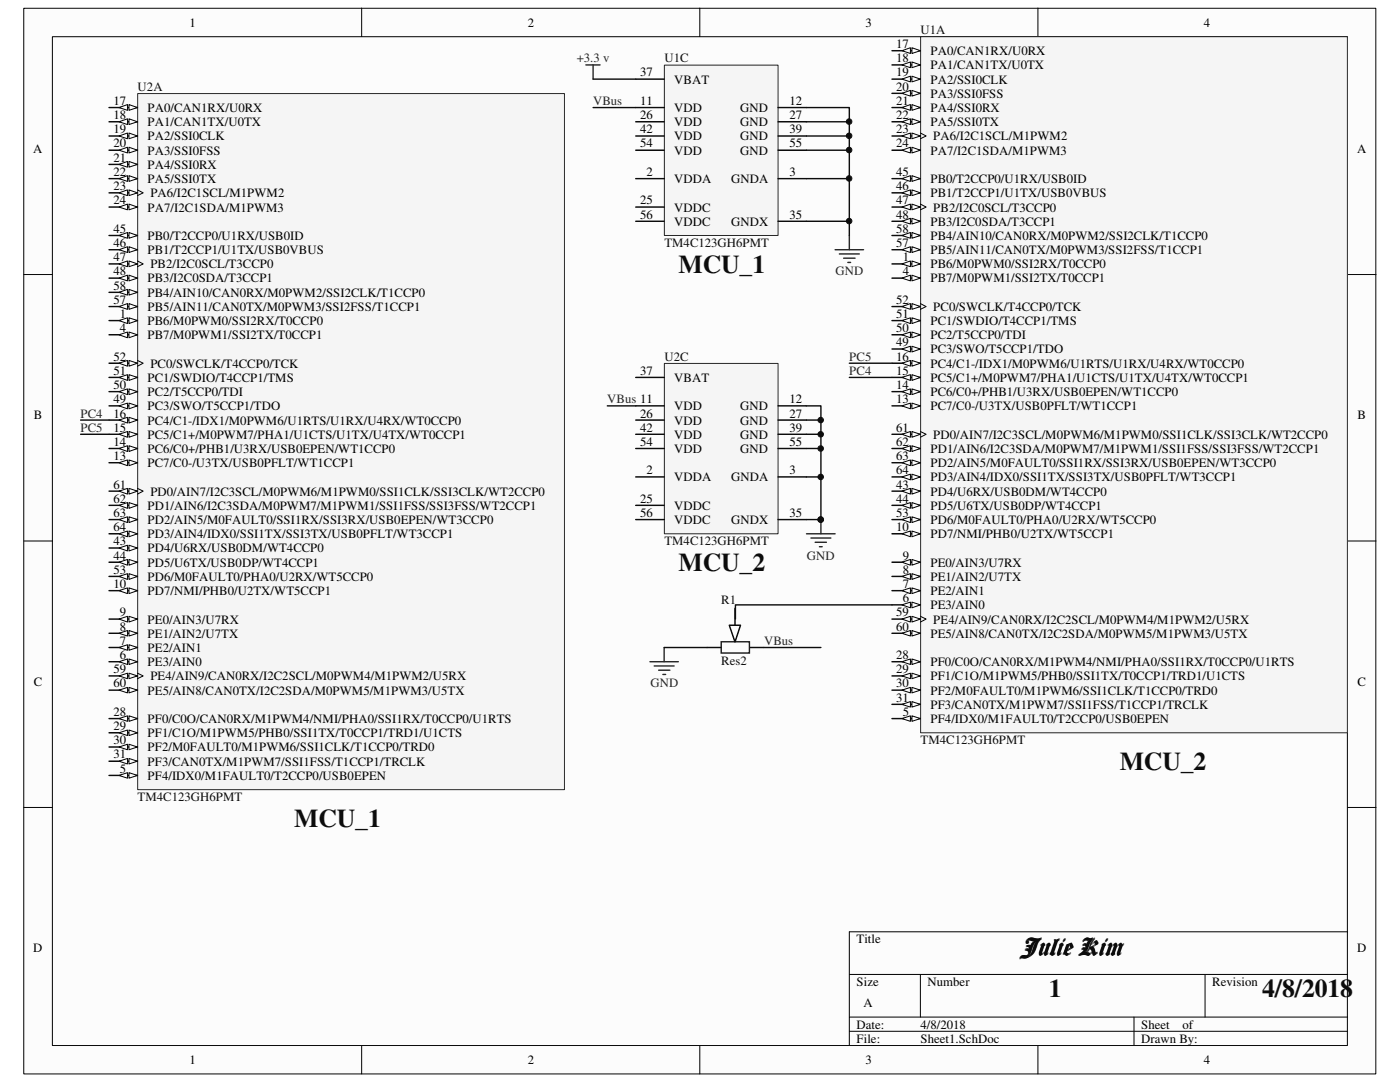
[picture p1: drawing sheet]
<svg xmlns="http://www.w3.org/2000/svg" width="279mm" height="216mm" viewBox="0 0 279 216" stroke-linecap="round" stroke-linejoin="round" font-family="sans-serif">
<defs><g id="words">
<g font-size="5.1" fill="#0e0e0e">
<text x="135.4" y="54.4">MCU_1</text>
<text x="135.4" y="113.9">MCU_2</text>
<text x="223.5" y="153.6">MCU_2</text>
<text x="58.7" y="165">MCU_1</text>
<text x="209.3" y="199">1</text>
<text x="251.9" y="199">4/8/2018</text>
</g>
<text font-size="4.9" fill="#0e0e0e" x="203.7" y="190.6">Julie Kim</text>
<g font-size="2.5">
<text x="37.8" y="5.3">1</text>
<text x="105.3" y="5.3">2</text>
<text x="172.8" y="5.3">3</text>
<text x="240.2" y="5.3">4</text>
<text x="178.9" y="9.6">17</text>
<text x="185.7" y="11">PA0/CAN1RX/U0RX</text>
<text x="127.8" y="15.2">37</text>
<text x="134.6" y="16.7">VBAT</text>
<text x="178.9" y="12.4">18</text>
<text x="178.9" y="15.2">19</text>
<text x="185.7" y="13.8">PA1/CAN1TX/U0TX</text>
<text x="185.7" y="16.7">PA2/SSI0CLK</text>
<text x="22.6" y="20.9">17</text>
<text x="22.6" y="23.7">18</text>
<text x="29.5" y="22.4">PA0/CAN1RX/U0RX</text>
<text x="127.8" y="20.9">11</text>
<text x="127.8" y="23.7">26</text>
<text x="134.6" y="22.4">VDD</text>
<text x="147.7" y="22.4">GND</text>
<text x="157.6" y="20.9">12</text>
<text x="157.6" y="23.7">27</text>
<text x="178.9" y="18.1">20</text>
<text x="178.9" y="20.9">21</text>
<text x="178.9" y="23.7">22</text>
<text x="185.7" y="19.5">PA3/SSI0FSS</text>
<text x="185.7" y="22.4">PA4/SSI0RX</text>
<text x="22.6" y="26.6">19</text>
<text x="22.6" y="29.4">20</text>
<text x="29.5" y="25.2">PA1/CAN1TX/U0TX</text>
<text x="29.5" y="28">PA2/SSI0CLK</text>
<text x="127.8" y="26.6">42</text>
<text x="127.8" y="29.4">54</text>
<text x="134.6" y="25.2">VDD</text>
<text x="134.6" y="28">VDD</text>
<text x="147.7" y="25.2">GND</text>
<text x="147.7" y="28">GND</text>
<text x="157.6" y="26.6">39</text>
<text x="157.6" y="29.4">55</text>
<text x="178.9" y="29.4">24</text>
<text x="178.9" y="26.6">23</text>
<text x="185.7" y="25.2">PA5/SSI0TX</text>
<text x="186.3" y="28">PA6/I2C1SCL/M1PWM2</text>
<text x="6.6" y="30.5">A</text>
<text x="22.6" y="32.3">21</text>
<text x="22.6" y="35.1">22</text>
<text x="29.5" y="30.9">PA3/SSI0FSS</text>
<text x="29.5" y="33.7">PA4/SSI0RX</text>
<text x="129" y="35.1">2</text>
<text x="134.6" y="30.9">VDD</text>
<text x="147.7" y="30.9">GND</text>
<text x="157.6" y="35.1">3</text>
<text x="178.9" y="35.1">45</text>
<text x="185.7" y="30.9">PA7/I2C1SDA/M1PWM3</text>
<text x="270.8" y="30.5">A</text>
<text x="22.6" y="37.9">23</text>
<text x="22.6" y="40.8">24</text>
<text x="29.5" y="36.5">PA5/SSI0TX</text>
<text x="30" y="39.4">PA6/I2C1SCL/M1PWM2</text>
<text x="127.8" y="40.8">25</text>
<text x="134.6" y="36.5">VDDA</text>
<text x="145.9" y="36.5">GNDA</text>
<text x="178.9" y="37.9">46</text>
<text x="178.9" y="40.8">47</text>
<text x="185.7" y="36.5">PB0/T2CCP0/U1RX/USB0ID</text>
<text x="185.7" y="39.4">PB1/T2CCP1/U1TX/USB0VBUS</text>
<text x="22.6" y="46.4">45</text>
<text x="29.5" y="42.2">PA7/I2C1SDA/M1PWM3</text>
<text x="29.5" y="47.8">PB0/T2CCP0/U1RX/USB0ID</text>
<text x="127.8" y="43.6">56</text>
<text x="134.6" y="42.2">VDDC</text>
<text x="134.6" y="45">VDDC</text>
<text x="145.9" y="45">GNDX</text>
<text x="157.6" y="43.6">35</text>
<text x="178.9" y="43.6">48</text>
<text x="178.9" y="46.4">58</text>
<text x="185.7" y="45">PB3/I2C0SDA/T3CCP1</text>
<text x="185.7" y="47.8">PB4/AIN10/CAN0RX/M0PWM2/SSI2CLK/T1CCP0</text>
<text x="186.3" y="42.2">PB2/I2C0SCL/T3CCP0</text>
<text x="22.6" y="52.1">47</text>
<text x="22.6" y="49.3">46</text>
<text x="29.5" y="50.7">PB1/T2CCP1/U1TX/USB0VBUS</text>
<text x="30" y="53.5">PB2/I2C0SCL/T3CCP0</text>
<text x="178.9" y="49.3">57</text>
<text x="180.2" y="52.1">1</text>
<text x="185.7" y="53.5">PB6/M0PWM0/SSI2RX/T0CCP0</text>
<text x="185.7" y="50.7">PB5/AIN11/CAN0TX/M0PWM3/SSI2FSS/T1CCP1</text>
<text x="22.6" y="54.9">48</text>
<text x="22.6" y="57.8">58</text>
<text x="29.5" y="56.3">PB3/I2C0SDA/T3CCP1</text>
<text x="29.5" y="59.2">PB4/AIN10/CAN0RX/M0PWM2/SSI2CLK/T1CCP0</text>
<text x="180.2" y="54.9">4</text>
<text x="185.7" y="56.3">PB7/M0PWM1/SSI2TX/T0CCP1</text>
<text x="22.6" y="60.6">57</text>
<text x="23.9" y="63.5">1</text>
<text x="29.5" y="64.9">PB6/M0PWM0/SSI2RX/T0CCP0</text>
<text x="29.5" y="62">PB5/AIN11/CAN0TX/M0PWM3/SSI2FSS/T1CCP1</text>
<text x="178.9" y="63.5">51</text>
<text x="178.9" y="60.6">52</text>
<text x="185.7" y="64.9">PC1/SWDIO/T4CCP1/TMS</text>
<text x="186.3" y="62">PC0/SWCLK/T4CCP0/TCK</text>
<text x="22.6" y="72">52</text>
<text x="23.9" y="66.3">4</text>
<text x="29.5" y="67.7">PB7/M0PWM1/SSI2TX/T0CCP1</text>
<text x="178.9" y="72">16</text>
<text x="178.9" y="69.1">49</text>
<text x="178.9" y="66.3">50</text>
<text x="185.7" y="70.5">PC3/SWO/T5CCP1/TDO</text>
<text x="185.7" y="67.7">PC2/T5CCP0/TDI</text>
<text x="22.6" y="77.6">50</text>
<text x="22.6" y="74.8">51</text>
<text x="29.5" y="76.2">PC1/SWDIO/T4CCP1/TMS</text>
<text x="30" y="73.4">PC0/SWCLK/T4CCP0/TCK</text>
<text x="127.8" y="74.8">37</text>
<text x="134.6" y="76.2">VBAT</text>
<text x="178.9" y="77.6">14</text>
<text x="178.9" y="74.8">15</text>
<text x="185.7" y="76.2">PC5/C1+/M0PWM7/PHA1/U1CTS/U1TX/U4TX/WT0CCP1</text>
<text x="185.7" y="73.4">PC4/C1-/IDX1/M0PWM6/U1RTS/U1RX/U4RX/WT0CCP0</text>
<text x="6.7" y="83.7">B</text>
<text x="22.6" y="83.3">16</text>
<text x="22.6" y="80.5">49</text>
<text x="29.5" y="81.9">PC3/SWO/T5CCP1/TDO</text>
<text x="29.5" y="79">PC2/T5CCP0/TDI</text>
<text x="127.8" y="83.3">26</text>
<text x="134.6" y="81.9">VDD</text>
<text x="147.7" y="81.9">GND</text>
<text x="157.6" y="80.5">12</text>
<text x="157.6" y="83.3">27</text>
<text x="178.9" y="80.5">13</text>
<text x="185.7" y="81.9">PC7/C0-/U3TX/USB0PFLT/WT1CCP1</text>
<text x="185.7" y="79">PC6/C0+/PHB1/U3RX/USB0EPEN/WT1CCP0</text>
<text x="270.9" y="83.7">B</text>
<text x="22.6" y="89">14</text>
<text x="22.6" y="86.1">15</text>
<text x="29.5" y="87.5">PC5/C1+/M0PWM7/PHA1/U1CTS/U1TX/U4TX/WT0CCP1</text>
<text x="29.5" y="84.7">PC4/C1-/IDX1/M0PWM6/U1RTS/U1RX/U4RX/WT0CCP0</text>
<text x="127.8" y="86.1">42</text>
<text x="127.8" y="89">54</text>
<text x="134.6" y="84.7">VDD</text>
<text x="134.6" y="87.5">VDD</text>
<text x="147.7" y="84.7">GND</text>
<text x="147.7" y="87.5">GND</text>
<text x="157.6" y="86.1">39</text>
<text x="157.6" y="89">55</text>
<text x="178.9" y="89">62</text>
<text x="178.9" y="86.1">61</text>
<text x="186.3" y="87.5">PD0/AIN7/I2C3SCL/M0PWM6/M1PWM0/SSI1CLK/SSI3CLK/WT2CCP0</text>
<text x="22.6" y="91.8">13</text>
<text x="29.5" y="93.2">PC7/C0-/U3TX/USB0PFLT/WT1CCP1</text>
<text x="29.5" y="90.4">PC6/C0+/PHB1/U3RX/USB0EPEN/WT1CCP0</text>
<text x="129" y="94.7">2</text>
<text x="134.6" y="90.4">VDD</text>
<text x="147.7" y="90.4">GND</text>
<text x="157.6" y="94.7">3</text>
<text x="178.9" y="91.8">63</text>
<text x="178.9" y="94.7">64</text>
<text x="185.7" y="90.4">PD1/AIN6/I2C3SDA/M0PWM7/M1PWM1/SSI1FSS/SSI3FSS/WT2CCP1</text>
<text x="185.7" y="93.2">PD2/AIN5/M0FAULT0/SSI1RX/SSI3RX/USB0EPEN/WT3CCP0</text>
<text x="22.6" y="100.3">62</text>
<text x="22.6" y="97.5">61</text>
<text x="29.5" y="101.7">PD1/AIN6/I2C3SDA/M0PWM7/M1PWM1/SSI1FSS/SSI3FSS/WT2CCP1</text>
<text x="30" y="98.9">PD0/AIN7/I2C3SCL/M0PWM6/M1PWM0/SSI1CLK/SSI3CLK/WT2CCP0</text>
<text x="127.8" y="100.3">25</text>
<text x="134.6" y="96.1">VDDA</text>
<text x="134.6" y="101.7">VDDC</text>
<text x="145.9" y="96.1">GNDA</text>
<text x="178.9" y="97.5">43</text>
<text x="178.9" y="100.3">44</text>
<text x="185.7" y="98.9">PD4/U6RX/USB0DM/WT4CCP0</text>
<text x="185.7" y="101.7">PD5/U6TX/USB0DP/WT4CCP1</text>
<text x="185.7" y="96.1">PD3/AIN4/IDX0/SSI1TX/SSI3TX/USB0PFLT/WT3CCP1</text>
<text x="22.6" y="103.2">63</text>
<text x="22.6" y="106">64</text>
<text x="29.5" y="104.6">PD2/AIN5/M0FAULT0/SSI1RX/SSI3RX/USB0EPEN/WT3CCP0</text>
<text x="29.5" y="107.4">PD3/AIN4/IDX0/SSI1TX/SSI3TX/USB0PFLT/WT3CCP1</text>
<text x="127.8" y="103.2">56</text>
<text x="134.6" y="104.6">VDDC</text>
<text x="145.9" y="104.6">GNDX</text>
<text x="157.6" y="103.2">35</text>
<text x="178.9" y="106">10</text>
<text x="178.9" y="103.2">53</text>
<text x="185.7" y="107.4">PD7/NMI/PHB0/U2TX/WT5CCP1</text>
<text x="185.7" y="104.6">PD6/M0FAULT0/PHA0/U2RX/WT5CCP0</text>
<text x="22.6" y="108.8">43</text>
<text x="22.6" y="111.7">44</text>
<text x="29.5" y="110.2">PD4/U6RX/USB0DM/WT4CCP0</text>
<text x="29.5" y="113.1">PD5/U6TX/USB0DP/WT4CCP1</text>
<text x="180.2" y="111.7">9</text>
<text x="185.7" y="113.1">PE0/AIN3/U7RX</text>
<text x="22.6" y="117.3">10</text>
<text x="22.6" y="114.5">53</text>
<text x="29.5" y="118.7">PD7/NMI/PHB0/U2TX/WT5CCP1</text>
<text x="29.5" y="115.9">PD6/M0FAULT0/PHA0/U2RX/WT5CCP0</text>
<text x="180.2" y="117.3">7</text>
<text x="180.2" y="114.5">8</text>
<text x="185.7" y="118.7">PE2/AIN1</text>
<text x="185.7" y="115.9">PE1/AIN2/U7TX</text>
<text x="23.9" y="125.8">8</text>
<text x="23.9" y="123">9</text>
<text x="29.5" y="124.4">PE0/AIN3/U7RX</text>
<text x="178.9" y="125.8">60</text>
<text x="178.9" y="123">59</text>
<text x="180.2" y="120.2">6</text>
<text x="185.7" y="121.6">PE3/AIN0</text>
<text x="186.3" y="124.4">PE4/AIN9/CAN0RX/I2C2SCL/M0PWM4/M1PWM2/U5RX</text>
<text x="23.9" y="131.5">6</text>
<text x="23.9" y="128.7">7</text>
<text x="29.5" y="130.1">PE2/AIN1</text>
<text x="29.5" y="127.3">PE1/AIN2/U7TX</text>
<text x="178.9" y="131.5">28</text>
<text x="185.7" y="127.3">PE5/AIN8/CAN0TX/I2C2SDA/M0PWM5/M1PWM3/U5TX</text>
<text x="6.7" y="136.8">C</text>
<text x="22.6" y="134.3">59</text>
<text x="22.6" y="137.2">60</text>
<text x="29.5" y="132.9">PE3/AIN0</text>
<text x="30" y="135.8">PE4/AIN9/CAN0RX/I2C2SCL/M0PWM4/M1PWM2/U5RX</text>
<text x="178.9" y="134.3">29</text>
<text x="178.9" y="137.2">30</text>
<text x="185.7" y="132.9">PF0/C0O/CAN0RX/M1PWM4/NMI/PHA0/SSI1RX/T0CCP0/U1RTS</text>
<text x="185.7" y="135.8">PF1/C1O/M1PWM5/PHB0/SSI1TX/T0CCP1/TRD1/U1CTS</text>
<text x="270.9" y="136.8">C</text>
<text x="22.6" y="142.8">28</text>
<text x="29.5" y="138.6">PE5/AIN8/CAN0TX/I2C2SDA/M0PWM5/M1PWM3/U5TX</text>
<text x="178.9" y="140">31</text>
<text x="180.2" y="142.8">5</text>
<text x="185.7" y="138.6">PF2/M0FAULT0/M1PWM6/SSI1CLK/T1CCP0/TRD0</text>
<text x="185.7" y="141.4">PF3/CAN0TX/M1PWM7/SSI1FSS/T1CCP1/TRCLK</text>
<text x="22.6" y="145.7">29</text>
<text x="22.6" y="148.5">30</text>
<text x="29.5" y="144.3">PF0/C0O/CAN0RX/M1PWM4/NMI/PHA0/SSI1RX/T0CCP0/U1RTS</text>
<text x="29.5" y="147.1">PF1/C1O/M1PWM5/PHB0/SSI1TX/T0CCP1/TRD1/U1CTS</text>
<text x="29.5" y="149.9">PF2/M0FAULT0/M1PWM6/SSI1CLK/T1CCP0/TRD0</text>
<text x="185.7" y="144.3">PF4/IDX0/M1FAULT0/T2CCP0/USB0EPEN</text>
<text x="22.6" y="151.3">31</text>
<text x="23.9" y="154.2">5</text>
<text x="29.5" y="155.6">PF4/IDX0/M1FAULT0/T2CCP0/USB0EPEN</text>
<text x="29.5" y="152.8">PF3/CAN0TX/M1PWM7/SSI1FSS/T1CCP1/TRCLK</text>
<text x="6.6" y="190">D</text>
<text x="170.9" y="188.2">Title</text>
<text x="270.8" y="190">D</text>
<text x="170.9" y="196.7">Size</text>
<text x="185.1" y="196.7">Number</text>
<text x="241.9" y="196.7">Revision</text>
<text x="172.3" y="201">A</text>
<text x="170.9" y="205.2">Date:</text>
<text x="170.9" y="208.1">File:</text>
<text x="183.7" y="208.1">Sheet1.SchDoc</text>
<text x="183.7" y="205.2">4/8/2018</text>
<text x="227.8" y="205.2">Sheet</text>
<text x="227.8" y="208.1">Drawn By:</text>
<text x="236" y="205.2">of</text>
<text x="37.8" y="212.3">1</text>
<text x="105.3" y="212.3">2</text>
<text x="172.8" y="212.3">3</text>
<text x="240.2" y="212.3">4</text>
</g>
<g font-size="2.5" fill="#0e0e0e">
<text x="183.7" y="6.7">U1A</text>
<text x="132.6" y="12.4">U1C</text>
<text x="27.5" y="18.1">U2A</text>
<text x="132.6" y="49.3">TM4C123GH6PMT</text>
<text x="132.6" y="72">U2C</text>
<text x="132.6" y="108.8">TM4C123GH6PMT</text>
<text x="143.9" y="120.6">R1</text>
<text x="143.9" y="132.6">Res2</text>
<text x="183.7" y="148.5">TM4C123GH6PMT</text>
<text x="27.5" y="159.9">TM4C123GH6PMT</text>
</g>
<g font-size="2.5" fill="#262626">
<text x="115.1" y="12.4">+3.3 v</text>
<text x="118.4" y="20.9">VBus</text>
<text x="166.8" y="54.9">GND</text>
<text x="169.5" y="72">PC5</text>
<text x="169.5" y="74.8">PC4</text>
<text x="16.1" y="83.3">PC4</text>
<text x="121.2" y="80.5">VBus 11</text>
<text x="16.1" y="86.1">PC5</text>
<text x="161" y="111.7">GND</text>
<text x="152.5" y="128.7">VBus</text>
<text x="129.8" y="137.2">GND</text>
</g>
</g></defs>
<path d="M4.8 1.7h269.8v212.6h-269.8z" fill="#fcfcfc"/>
<path d="M4.7 1.7h269.9v212.6h-269.9z" fill="none" stroke="#000" stroke-width=".2"/>
<path d="M10.5 7.4h258.4v201.2h-258.4z" fill="#fcfcfc"/>
<g fill="none" stroke="#000" stroke-width=".2">
<path d="M10.5 7.3h258.4v201.3h-258.4zM72.2 1.6v5.7M139.7 1.6v5.7M207.1 1.6v5.7M4.7 54.8h5.7M268.9 54.8h5.7M4.7 107.9h5.7M268.9 107.9h5.7M4.7 161.1h5.7M268.9 161.1h5.7M169.5 194.4h99.4M183.7 194.4v8.5"/>
<path d="M240.5 194.4v8.5M268.9 185.9h-99.4v22.7M72.2 208.6v5.7M139.7 208.6v5.7M169.5 202.9h99.4M169.5 205.8h99.4M207.1 208.6v5.7M226.3 202.9v5.7"/>
</g>
<path d="M27.5 18.7h85.1v138.9h-85.1z" fill="#f5f5f5"/>
<path d="M27.5 18.7h85.1v138.9h-85.1z" fill="none" stroke="#262626" stroke-width=".2"/>
<path d="M21.8 64h5.6" fill="none" stroke="#000" stroke-width=".28"/>
<path d="M25.7 63.4l1.7 .6-1.7 .6z" fill="#fcfcfc"/>
<path d="M25.7 63.4l1.7 .6-1.7 .6z" fill="none" stroke="#000" stroke-width=".2"/>
<path d="M23.7 64l1.7-.6v1.2z" fill="#fcfcfc"/>
<path d="M23.7 64l1.7-.6v1.2z" fill="none" stroke="#000" stroke-width=".2"/>
<path d="M21.8 66.8h5.6" fill="none" stroke="#000" stroke-width=".28"/>
<path d="M25.7 66.3l1.7 .5-1.7 .6z" fill="#fcfcfc"/>
<path d="M25.7 66.3l1.7 .5-1.7 .6z" fill="none" stroke="#000" stroke-width=".2"/>
<path d="M23.7 66.8l1.7-.5v1.1z" fill="#fcfcfc"/>
<path d="M23.7 66.8l1.7-.5v1.1z" fill="none" stroke="#000" stroke-width=".2"/>
<path d="M21.8 154.7h5.6" fill="none" stroke="#000" stroke-width=".28"/>
<path d="M25.7 154.2l1.7 .5-1.7 .6z" fill="#fcfcfc"/>
<path d="M25.7 154.2l1.7 .5-1.7 .6z" fill="none" stroke="#000" stroke-width=".2"/>
<path d="M23.7 154.7l1.7-.5v1.1z" fill="#fcfcfc"/>
<path d="M23.7 154.7l1.7-.5v1.1z" fill="none" stroke="#000" stroke-width=".2"/>
<path d="M21.8 132h5.6" fill="none" stroke="#000" stroke-width=".28"/>
<path d="M25.7 131.5l1.7 .5-1.7 .6z" fill="#fcfcfc"/>
<path d="M25.7 131.5l1.7 .5-1.7 .6z" fill="none" stroke="#000" stroke-width=".2"/>
<path d="M23.7 132l1.7-.5v1.1z" fill="#fcfcfc"/>
<path d="M23.7 132l1.7-.5v1.1z" fill="none" stroke="#000" stroke-width=".2"/>
<path d="M21.8 129.2h5.6" fill="none" stroke="#000" stroke-width=".28"/>
<path d="M25.7 128.7l1.7 .5-1.7 .6z" fill="#fcfcfc"/>
<path d="M25.7 128.7l1.7 .5-1.7 .6z" fill="none" stroke="#000" stroke-width=".2"/>
<path d="M23.7 129.2l1.7-.5v1.1z" fill="#fcfcfc"/>
<path d="M23.7 129.2l1.7-.5v1.1z" fill="none" stroke="#000" stroke-width=".2"/>
<path d="M21.8 126.4h5.6" fill="none" stroke="#000" stroke-width=".28"/>
<path d="M25.7 125.8l1.7 .6-1.7 .5z" fill="#fcfcfc"/>
<path d="M25.7 125.8l1.7 .6-1.7 .5z" fill="none" stroke="#000" stroke-width=".2"/>
<path d="M23.7 126.4l1.7-.6v1.1z" fill="#fcfcfc"/>
<path d="M23.7 126.4l1.7-.6v1.1z" fill="none" stroke="#000" stroke-width=".2"/>
<path d="M21.8 123.5h5.6" fill="none" stroke="#000" stroke-width=".28"/>
<path d="M25.7 123l1.7 .5-1.7 .6z" fill="#fcfcfc"/>
<path d="M25.7 123l1.7 .5-1.7 .6z" fill="none" stroke="#000" stroke-width=".2"/>
<path d="M23.7 123.5l1.7-.5v1.1z" fill="#fcfcfc"/>
<path d="M23.7 123.5l1.7-.5v1.1z" fill="none" stroke="#000" stroke-width=".2"/>
<path d="M21.8 117.9h5.6" fill="none" stroke="#000" stroke-width=".28"/>
<path d="M25.7 117.3l1.7 .6-1.7 .5z" fill="#fcfcfc"/>
<path d="M25.7 117.3l1.7 .6-1.7 .5z" fill="none" stroke="#000" stroke-width=".2"/>
<path d="M23.7 117.9l1.7-.6v1.1z" fill="#fcfcfc"/>
<path d="M23.7 117.9l1.7-.6v1.1z" fill="none" stroke="#000" stroke-width=".2"/>
<path d="M21.8 92.3h5.6" fill="none" stroke="#000" stroke-width=".28"/>
<path d="M25.7 91.8l1.7 .5-1.7 .6z" fill="#fcfcfc"/>
<path d="M25.7 91.8l1.7 .5-1.7 .6z" fill="none" stroke="#000" stroke-width=".2"/>
<path d="M23.7 92.3l1.7-.5v1.1z" fill="#fcfcfc"/>
<path d="M23.7 92.3l1.7-.5v1.1z" fill="none" stroke="#000" stroke-width=".2"/>
<path d="M21.8 89.5h5.6" fill="none" stroke="#000" stroke-width=".28"/>
<path d="M25.7 88.9l1.7 .6-1.7 .6z" fill="#fcfcfc"/>
<path d="M25.7 88.9l1.7 .6-1.7 .6z" fill="none" stroke="#000" stroke-width=".2"/>
<path d="M23.7 89.5l1.7-.6v1.2z" fill="#fcfcfc"/>
<path d="M23.7 89.5l1.7-.6v1.2z" fill="none" stroke="#000" stroke-width=".2"/>
<path d="M21.8 86.7h5.6" fill="none" stroke="#000" stroke-width=".28"/>
<path d="M25.7 86.1l1.7 .6-1.7 .5z" fill="#fcfcfc"/>
<path d="M25.7 86.1l1.7 .6-1.7 .5z" fill="none" stroke="#000" stroke-width=".2"/>
<path d="M23.7 86.7l1.7-.6v1.1z" fill="#fcfcfc"/>
<path d="M23.7 86.7l1.7-.6v1.1z" fill="none" stroke="#000" stroke-width=".2"/>
<path d="M21.8 83.8h5.6" fill="none" stroke="#000" stroke-width=".28"/>
<path d="M25.7 83.3l1.7 .5-1.7 .6z" fill="#fcfcfc"/>
<path d="M25.7 83.3l1.7 .5-1.7 .6z" fill="none" stroke="#000" stroke-width=".2"/>
<path d="M23.7 83.8l1.7-.5v1.1z" fill="#fcfcfc"/>
<path d="M23.7 83.8l1.7-.5v1.1z" fill="none" stroke="#000" stroke-width=".2"/>
<path d="M21.8 21.5h5.6" fill="none" stroke="#000" stroke-width=".28"/>
<path d="M25.7 20.9l1.7 .6-1.7 .5z" fill="#fcfcfc"/>
<path d="M25.7 20.9l1.7 .6-1.7 .5z" fill="none" stroke="#000" stroke-width=".2"/>
<path d="M23.7 21.5l1.7-.6v1.1z" fill="#fcfcfc"/>
<path d="M23.7 21.5l1.7-.6v1.1z" fill="none" stroke="#000" stroke-width=".2"/>
<path d="M21.8 24.3h5.6" fill="none" stroke="#000" stroke-width=".28"/>
<path d="M25.7 23.7l1.7 .6-1.7 .5z" fill="#fcfcfc"/>
<path d="M25.7 23.7l1.7 .6-1.7 .5z" fill="none" stroke="#000" stroke-width=".2"/>
<path d="M23.7 24.3l1.7-.6v1.1z" fill="#fcfcfc"/>
<path d="M23.7 24.3l1.7-.6v1.1z" fill="none" stroke="#000" stroke-width=".2"/>
<path d="M21.8 27.1h5.6" fill="none" stroke="#000" stroke-width=".28"/>
<path d="M25.7 26.5l1.7 .6-1.7 .6z" fill="#fcfcfc"/>
<path d="M25.7 26.5l1.7 .6-1.7 .6z" fill="none" stroke="#000" stroke-width=".2"/>
<path d="M23.7 27.1l1.7-.6v1.2z" fill="#fcfcfc"/>
<path d="M23.7 27.1l1.7-.6v1.2z" fill="none" stroke="#000" stroke-width=".2"/>
<path d="M21.8 30h5.6" fill="none" stroke="#000" stroke-width=".28"/>
<path d="M25.7 29.4l1.7 .6-1.7 .5z" fill="#fcfcfc"/>
<path d="M25.7 29.4l1.7 .6-1.7 .5z" fill="none" stroke="#000" stroke-width=".2"/>
<path d="M23.7 30l1.7-.6v1.1z" fill="#fcfcfc"/>
<path d="M23.7 30l1.7-.6v1.1z" fill="none" stroke="#000" stroke-width=".2"/>
<path d="M21.8 32.8h5.6" fill="none" stroke="#000" stroke-width=".28"/>
<path d="M25.7 32.2l1.7 .6-1.7 .6z" fill="#fcfcfc"/>
<path d="M25.7 32.2l1.7 .6-1.7 .6z" fill="none" stroke="#000" stroke-width=".2"/>
<path d="M23.7 32.8l1.7-.6v1.2z" fill="#fcfcfc"/>
<path d="M23.7 32.8l1.7-.6v1.2z" fill="none" stroke="#000" stroke-width=".2"/>
<path d="M21.8 35.6h5.6" fill="none" stroke="#000" stroke-width=".28"/>
<path d="M25.7 35.1l1.7 .5-1.7 .6z" fill="#fcfcfc"/>
<path d="M25.7 35.1l1.7 .5-1.7 .6z" fill="none" stroke="#000" stroke-width=".2"/>
<path d="M23.7 35.6l1.7-.5v1.1z" fill="#fcfcfc"/>
<path d="M23.7 35.6l1.7-.5v1.1zM27.4 37.9l1.2 .6-1.2 .5" fill="none" stroke="#000" stroke-width=".2"/>
<path d="M21.8 38.5h5.6" fill="none" stroke="#000" stroke-width=".28"/>
<path d="M25.7 37.9l1.7 .6-1.7 .5z" fill="#fcfcfc"/>
<path d="M25.7 37.9l1.7 .6-1.7 .5z" fill="none" stroke="#000" stroke-width=".2"/>
<path d="M23.7 38.5l1.7-.6v1.1z" fill="#fcfcfc"/>
<path d="M23.7 38.5l1.7-.6v1.1z" fill="none" stroke="#000" stroke-width=".2"/>
<path d="M21.8 41.3h5.6" fill="none" stroke="#000" stroke-width=".28"/>
<path d="M25.7 40.7l1.7 .6-1.7 .6z" fill="#fcfcfc"/>
<path d="M25.7 40.7l1.7 .6-1.7 .6z" fill="none" stroke="#000" stroke-width=".2"/>
<path d="M23.7 41.3l1.7-.6v1.2z" fill="#fcfcfc"/>
<path d="M23.7 41.3l1.7-.6v1.2z" fill="none" stroke="#000" stroke-width=".2"/>
<path d="M21.8 143.4h5.6" fill="none" stroke="#000" stroke-width=".28"/>
<path d="M25.7 142.8l1.7 .6-1.7 .5z" fill="#fcfcfc"/>
<path d="M25.7 142.8l1.7 .6-1.7 .5z" fill="none" stroke="#000" stroke-width=".2"/>
<path d="M23.7 143.4l1.7-.6v1.1z" fill="#fcfcfc"/>
<path d="M23.7 143.4l1.7-.6v1.1z" fill="none" stroke="#000" stroke-width=".2"/>
<path d="M21.8 146.2h5.6" fill="none" stroke="#000" stroke-width=".28"/>
<path d="M25.7 145.7l1.7 .5-1.7 .6z" fill="#fcfcfc"/>
<path d="M25.7 145.7l1.7 .5-1.7 .6z" fill="none" stroke="#000" stroke-width=".2"/>
<path d="M23.7 146.2l1.7-.5v1.1z" fill="#fcfcfc"/>
<path d="M23.7 146.2l1.7-.5v1.1z" fill="none" stroke="#000" stroke-width=".2"/>
<path d="M21.8 149.1h5.6" fill="none" stroke="#000" stroke-width=".28"/>
<path d="M25.7 148.5l1.7 .6-1.7 .5z" fill="#fcfcfc"/>
<path d="M25.7 148.5l1.7 .6-1.7 .5z" fill="none" stroke="#000" stroke-width=".2"/>
<path d="M23.7 149.1l1.7-.6v1.1z" fill="#fcfcfc"/>
<path d="M23.7 149.1l1.7-.6v1.1z" fill="none" stroke="#000" stroke-width=".2"/>
<path d="M21.8 151.9h5.6" fill="none" stroke="#000" stroke-width=".28"/>
<path d="M25.7 151.3l1.7 .6-1.7 .5z" fill="#fcfcfc"/>
<path d="M25.7 151.3l1.7 .6-1.7 .5z" fill="none" stroke="#000" stroke-width=".2"/>
<path d="M23.7 151.9l1.7-.6v1.1z" fill="#fcfcfc"/>
<path d="M23.7 151.9l1.7-.6v1.1z" fill="none" stroke="#000" stroke-width=".2"/>
<path d="M21.8 109.3h5.6" fill="none" stroke="#000" stroke-width=".28"/>
<path d="M25.7 108.8l1.7 .5-1.7 .6z" fill="#fcfcfc"/>
<path d="M25.7 108.8l1.7 .5-1.7 .6z" fill="none" stroke="#000" stroke-width=".2"/>
<path d="M23.7 109.3l1.7-.5v1.1z" fill="#fcfcfc"/>
<path d="M23.7 109.3l1.7-.5v1.1z" fill="none" stroke="#000" stroke-width=".2"/>
<path d="M21.8 112.2h5.6" fill="none" stroke="#000" stroke-width=".28"/>
<path d="M25.7 111.6l1.7 .6-1.7 .6z" fill="#fcfcfc"/>
<path d="M25.7 111.6l1.7 .6-1.7 .6z" fill="none" stroke="#000" stroke-width=".2"/>
<path d="M23.7 112.2l1.7-.6v1.2z" fill="#fcfcfc"/>
<path d="M23.7 112.2l1.7-.6v1.2z" fill="none" stroke="#000" stroke-width=".2"/>
<path d="M21.8 47h5.6" fill="none" stroke="#000" stroke-width=".28"/>
<path d="M25.7 46.4l1.7 .6-1.7 .5z" fill="#fcfcfc"/>
<path d="M25.7 46.4l1.7 .6-1.7 .5z" fill="none" stroke="#000" stroke-width=".2"/>
<path d="M23.7 47l1.7-.6v1.1z" fill="#fcfcfc"/>
<path d="M23.7 47l1.7-.6v1.1z" fill="none" stroke="#000" stroke-width=".2"/>
<path d="M21.8 49.8h5.6" fill="none" stroke="#000" stroke-width=".28"/>
<path d="M25.7 49.2l1.7 .6-1.7 .6z" fill="#fcfcfc"/>
<path d="M25.7 49.2l1.7 .6-1.7 .6z" fill="none" stroke="#000" stroke-width=".2"/>
<path d="M23.7 49.8l1.7-.6v1.2z" fill="#fcfcfc"/>
<path d="M23.7 49.8l1.7-.6v1.2zM27.4 52.1l1.2 .6-1.2 .5" fill="none" stroke="#000" stroke-width=".2"/>
<path d="M21.8 52.7h5.6" fill="none" stroke="#000" stroke-width=".28"/>
<path d="M25.7 52.1l1.7 .6-1.7 .5z" fill="#fcfcfc"/>
<path d="M25.7 52.1l1.7 .6-1.7 .5z" fill="none" stroke="#000" stroke-width=".2"/>
<path d="M23.7 52.7l1.7-.6v1.1z" fill="#fcfcfc"/>
<path d="M23.7 52.7l1.7-.6v1.1z" fill="none" stroke="#000" stroke-width=".2"/>
<path d="M21.8 55.5h5.6" fill="none" stroke="#000" stroke-width=".28"/>
<path d="M25.7 54.9l1.7 .6-1.7 .5z" fill="#fcfcfc"/>
<path d="M25.7 54.9l1.7 .6-1.7 .5z" fill="none" stroke="#000" stroke-width=".2"/>
<path d="M23.7 55.5l1.7-.6v1.1z" fill="#fcfcfc"/>
<path d="M23.7 55.5l1.7-.6v1.1z" fill="none" stroke="#000" stroke-width=".2"/>
<path d="M21.8 81h5.6" fill="none" stroke="#000" stroke-width=".28"/>
<path d="M25.7 80.4l1.7 .6-1.7 .6z" fill="#fcfcfc"/>
<path d="M25.7 80.4l1.7 .6-1.7 .6z" fill="none" stroke="#000" stroke-width=".2"/>
<path d="M23.7 81l1.7-.6v1.2z" fill="#fcfcfc"/>
<path d="M23.7 81l1.7-.6v1.2z" fill="none" stroke="#000" stroke-width=".2"/>
<path d="M21.8 78.1h5.6" fill="none" stroke="#000" stroke-width=".28"/>
<path d="M25.7 77.6l1.7 .5-1.7 .6z" fill="#fcfcfc"/>
<path d="M25.7 77.6l1.7 .5-1.7 .6z" fill="none" stroke="#000" stroke-width=".2"/>
<path d="M23.7 78.1l1.7-.5v1.1z" fill="#fcfcfc"/>
<path d="M23.7 78.1l1.7-.5v1.1z" fill="none" stroke="#000" stroke-width=".2"/>
<path d="M21.8 75.3h5.6" fill="none" stroke="#000" stroke-width=".28"/>
<path d="M25.7 74.8l1.7 .5-1.7 .6z" fill="#fcfcfc"/>
<path d="M25.7 74.8l1.7 .5-1.7 .6z" fill="none" stroke="#000" stroke-width=".2"/>
<path d="M23.7 75.3l1.7-.5v1.1z" fill="#fcfcfc"/>
<path d="M23.7 75.3l1.7-.5v1.1zM27.4 71.9l1.2 .6-1.2 .6" fill="none" stroke="#000" stroke-width=".2"/>
<path d="M21.8 72.5h5.6" fill="none" stroke="#000" stroke-width=".28"/>
<path d="M25.7 71.9l1.7 .6-1.7 .6z" fill="#fcfcfc"/>
<path d="M25.7 71.9l1.7 .6-1.7 .6z" fill="none" stroke="#000" stroke-width=".2"/>
<path d="M23.7 72.5l1.7-.6v1.2z" fill="#fcfcfc"/>
<path d="M23.7 72.5l1.7-.6v1.2z" fill="none" stroke="#000" stroke-width=".2"/>
<path d="M21.8 115h5.6" fill="none" stroke="#000" stroke-width=".28"/>
<path d="M25.7 114.5l1.7 .5-1.7 .6z" fill="#fcfcfc"/>
<path d="M25.7 114.5l1.7 .5-1.7 .6z" fill="none" stroke="#000" stroke-width=".2"/>
<path d="M23.7 115l1.7-.5v1.1z" fill="#fcfcfc"/>
<path d="M23.7 115l1.7-.5v1.1z" fill="none" stroke="#000" stroke-width=".2"/>
<path d="M21.8 61.2h5.6" fill="none" stroke="#000" stroke-width=".28"/>
<path d="M25.7 60.6l1.7 .6-1.7 .5z" fill="#fcfcfc"/>
<path d="M25.7 60.6l1.7 .6-1.7 .5z" fill="none" stroke="#000" stroke-width=".2"/>
<path d="M23.7 61.2l1.7-.6v1.1z" fill="#fcfcfc"/>
<path d="M23.7 61.2l1.7-.6v1.1z" fill="none" stroke="#000" stroke-width=".2"/>
<path d="M21.8 58.3h5.6" fill="none" stroke="#000" stroke-width=".28"/>
<path d="M25.7 57.7l1.7 .6-1.7 .6z" fill="#fcfcfc"/>
<path d="M25.7 57.7l1.7 .6-1.7 .6z" fill="none" stroke="#000" stroke-width=".2"/>
<path d="M23.7 58.3l1.7-.6v1.2z" fill="#fcfcfc"/>
<path d="M23.7 58.3l1.7-.6v1.2zM27.4 134.3l1.2 .6-1.2 .5" fill="none" stroke="#000" stroke-width=".2"/>
<path d="M21.8 134.9h5.6" fill="none" stroke="#000" stroke-width=".28"/>
<path d="M25.7 134.3l1.7 .6-1.7 .5z" fill="#fcfcfc"/>
<path d="M25.7 134.3l1.7 .6-1.7 .5z" fill="none" stroke="#000" stroke-width=".2"/>
<path d="M23.7 134.9l1.7-.6v1.1z" fill="#fcfcfc"/>
<path d="M23.7 134.9l1.7-.6v1.1z" fill="none" stroke="#000" stroke-width=".2"/>
<path d="M21.8 137.7h5.6" fill="none" stroke="#000" stroke-width=".28"/>
<path d="M25.7 137.2l1.7 .5-1.7 .6z" fill="#fcfcfc"/>
<path d="M25.7 137.2l1.7 .5-1.7 .6z" fill="none" stroke="#000" stroke-width=".2"/>
<path d="M23.7 137.7l1.7-.5v1.1z" fill="#fcfcfc"/>
<path d="M27.4 97.5l1.2 .5-1.2 .6M23.7 137.7l1.7-.5v1.1z" fill="none" stroke="#000" stroke-width=".2"/>
<path d="M21.8 98h5.6" fill="none" stroke="#000" stroke-width=".28"/>
<path d="M25.7 97.5l1.7 .5-1.7 .6z" fill="#fcfcfc"/>
<path d="M25.7 97.5l1.7 .5-1.7 .6z" fill="none" stroke="#000" stroke-width=".2"/>
<path d="M23.7 98l1.7-.5v1.1z" fill="#fcfcfc"/>
<path d="M23.7 98l1.7-.5v1.1z" fill="none" stroke="#000" stroke-width=".2"/>
<path d="M21.8 100.8h5.6" fill="none" stroke="#000" stroke-width=".28"/>
<path d="M25.7 100.3l1.7 .5-1.7 .6z" fill="#fcfcfc"/>
<path d="M25.7 100.3l1.7 .5-1.7 .6z" fill="none" stroke="#000" stroke-width=".2"/>
<path d="M23.7 100.8l1.7-.5v1.1z" fill="#fcfcfc"/>
<path d="M23.7 100.8l1.7-.5v1.1z" fill="none" stroke="#000" stroke-width=".2"/>
<path d="M21.8 103.7h5.6" fill="none" stroke="#000" stroke-width=".28"/>
<path d="M25.7 103.1l1.7 .6-1.7 .6z" fill="#fcfcfc"/>
<path d="M25.7 103.1l1.7 .6-1.7 .6z" fill="none" stroke="#000" stroke-width=".2"/>
<path d="M23.7 103.7l1.7-.6v1.2z" fill="#fcfcfc"/>
<path d="M23.7 103.7l1.7-.6v1.2z" fill="none" stroke="#000" stroke-width=".2"/>
<path d="M21.8 106.5h5.6" fill="none" stroke="#000" stroke-width=".28"/>
<path d="M25.7 106l1.7 .5-1.7 .6z" fill="#fcfcfc"/>
<path d="M25.7 106l1.7 .5-1.7 .6z" fill="none" stroke="#000" stroke-width=".2"/>
<path d="M23.7 106.5l1.7-.5v1.1z" fill="#fcfcfc"/>
<path d="M23.7 106.5l1.7-.5v1.1z" fill="none" stroke="#000" stroke-width=".2"/>
<path d="M132.6 13h22.7v34h-22.7z" fill="#f5f5f5"/>
<path d="M132.6 13h22.7v34h-22.7z" fill="none" stroke="#262626" stroke-width=".2"/>
<g fill="none" stroke="#000" stroke-width=".28">
<path d="M126.9 15.8h5.6M126.9 35.6h5.6M126.9 21.5h5.6M126.9 24.3h5.6M126.9 27.1h5.6M126.9 30h5.6M155.3 35.6h5.7M155.3 21.5h5.7M155.3 24.3h5.7M155.3 27.1h5.7M155.3 30h5.7M126.9 41.3h5.6"/>
<path d="M126.9 44.2h5.6M155.3 44.2h5.7"/>
</g>
<path d="M183.8 7.4h85.1v138.8h-85.1z" fill="#f5f5f5"/>
<path d="M183.7 7.3h85.2v138.9h-85.2z" fill="none" stroke="#262626" stroke-width=".2"/>
<path d="M178 52.7h5.7" fill="none" stroke="#000" stroke-width=".28"/>
<path d="M182 52.1l1.7 .6-1.7 .5z" fill="#fcfcfc"/>
<path d="M182 52.1l1.7 .6-1.7 .5z" fill="none" stroke="#000" stroke-width=".2"/>
<path d="M180 52.7l1.7-.6v1.1z" fill="#fcfcfc"/>
<path d="M180 52.7l1.7-.6v1.1z" fill="none" stroke="#000" stroke-width=".2"/>
<path d="M178 55.5h5.7" fill="none" stroke="#000" stroke-width=".28"/>
<path d="M182 54.9l1.7 .6-1.7 .5z" fill="#fcfcfc"/>
<path d="M182 54.9l1.7 .6-1.7 .5z" fill="none" stroke="#000" stroke-width=".2"/>
<path d="M180 55.5l1.7-.6v1.1z" fill="#fcfcfc"/>
<path d="M180 55.5l1.7-.6v1.1z" fill="none" stroke="#000" stroke-width=".2"/>
<path d="M178 143.4h5.7" fill="none" stroke="#000" stroke-width=".28"/>
<path d="M182 142.8l1.7 .6-1.7 .5z" fill="#fcfcfc"/>
<path d="M182 142.8l1.7 .6-1.7 .5z" fill="none" stroke="#000" stroke-width=".2"/>
<path d="M180 143.4l1.7-.6v1.1z" fill="#fcfcfc"/>
<path d="M180 143.4l1.7-.6v1.1z" fill="none" stroke="#000" stroke-width=".2"/>
<path d="M178 120.7h5.7" fill="none" stroke="#000" stroke-width=".28"/>
<path d="M182 120.1l1.7 .6-1.7 .6z" fill="#fcfcfc"/>
<path d="M182 120.1l1.7 .6-1.7 .6z" fill="none" stroke="#000" stroke-width=".2"/>
<path d="M180 120.7l1.7-.6v1.2z" fill="#fcfcfc"/>
<path d="M180 120.7l1.7-.6v1.2z" fill="none" stroke="#000" stroke-width=".2"/>
<path d="M178 117.9h5.7" fill="none" stroke="#000" stroke-width=".28"/>
<path d="M182 117.3l1.7 .6-1.7 .5z" fill="#fcfcfc"/>
<path d="M182 117.3l1.7 .6-1.7 .5z" fill="none" stroke="#000" stroke-width=".2"/>
<path d="M180 117.9l1.7-.6v1.1z" fill="#fcfcfc"/>
<path d="M180 117.9l1.7-.6v1.1z" fill="none" stroke="#000" stroke-width=".2"/>
<path d="M178 115h5.7" fill="none" stroke="#000" stroke-width=".28"/>
<path d="M182 114.5l1.7 .5-1.7 .6z" fill="#fcfcfc"/>
<path d="M182 114.5l1.7 .5-1.7 .6z" fill="none" stroke="#000" stroke-width=".2"/>
<path d="M180 115l1.7-.5v1.1z" fill="#fcfcfc"/>
<path d="M180 115l1.7-.5v1.1z" fill="none" stroke="#000" stroke-width=".2"/>
<path d="M178 112.2h5.7" fill="none" stroke="#000" stroke-width=".28"/>
<path d="M182 111.6l1.7 .6-1.7 .6z" fill="#fcfcfc"/>
<path d="M182 111.6l1.7 .6-1.7 .6z" fill="none" stroke="#000" stroke-width=".2"/>
<path d="M180 112.2l1.7-.6v1.2z" fill="#fcfcfc"/>
<path d="M180 112.2l1.7-.6v1.2z" fill="none" stroke="#000" stroke-width=".2"/>
<path d="M178 106.5h5.7" fill="none" stroke="#000" stroke-width=".28"/>
<path d="M182 106l1.7 .5-1.7 .6z" fill="#fcfcfc"/>
<path d="M182 106l1.7 .5-1.7 .6z" fill="none" stroke="#000" stroke-width=".2"/>
<path d="M180 106.5l1.7-.5v1.1z" fill="#fcfcfc"/>
<path d="M180 106.5l1.7-.5v1.1z" fill="none" stroke="#000" stroke-width=".2"/>
<path d="M178 81h5.7" fill="none" stroke="#000" stroke-width=".28"/>
<path d="M182 80.4l1.7 .6-1.7 .6z" fill="#fcfcfc"/>
<path d="M182 80.4l1.7 .6-1.7 .6z" fill="none" stroke="#000" stroke-width=".2"/>
<path d="M180 81l1.7-.6v1.2z" fill="#fcfcfc"/>
<path d="M180 81l1.7-.6v1.2z" fill="none" stroke="#000" stroke-width=".2"/>
<path d="M178 78.1h5.7" fill="none" stroke="#000" stroke-width=".28"/>
<path d="M182 77.6l1.7 .5-1.7 .6z" fill="#fcfcfc"/>
<path d="M182 77.6l1.7 .5-1.7 .6z" fill="none" stroke="#000" stroke-width=".2"/>
<path d="M180 78.1l1.7-.5v1.1z" fill="#fcfcfc"/>
<path d="M180 78.1l1.7-.5v1.1z" fill="none" stroke="#000" stroke-width=".2"/>
<path d="M178 75.3h5.7" fill="none" stroke="#000" stroke-width=".28"/>
<path d="M182 74.8l1.7 .5-1.7 .6z" fill="#fcfcfc"/>
<path d="M182 74.8l1.7 .5-1.7 .6z" fill="none" stroke="#000" stroke-width=".2"/>
<path d="M180 75.3l1.7-.5v1.1z" fill="#fcfcfc"/>
<path d="M180 75.3l1.7-.5v1.1z" fill="none" stroke="#000" stroke-width=".2"/>
<path d="M178 72.5h5.7" fill="none" stroke="#000" stroke-width=".28"/>
<path d="M182 71.9l1.7 .6-1.7 .6z" fill="#fcfcfc"/>
<path d="M182 71.9l1.7 .6-1.7 .6z" fill="none" stroke="#000" stroke-width=".2"/>
<path d="M180 72.5l1.7-.6v1.2z" fill="#fcfcfc"/>
<path d="M180 72.5l1.7-.6v1.2z" fill="none" stroke="#000" stroke-width=".2"/>
<path d="M178 10.1h5.7" fill="none" stroke="#000" stroke-width=".28"/>
<path d="M182 9.5l1.7 .6-1.7 .6z" fill="#fcfcfc"/>
<path d="M182 9.5l1.7 .6-1.7 .6z" fill="none" stroke="#000" stroke-width=".2"/>
<path d="M180 10.1l1.7-.6v1.2z" fill="#fcfcfc"/>
<path d="M180 10.1l1.7-.6v1.2z" fill="none" stroke="#000" stroke-width=".2"/>
<path d="M178 13h5.7" fill="none" stroke="#000" stroke-width=".28"/>
<path d="M182 12.4l1.7 .6-1.7 .5z" fill="#fcfcfc"/>
<path d="M182 12.4l1.7 .6-1.7 .5z" fill="none" stroke="#000" stroke-width=".2"/>
<path d="M180 13l1.7-.6v1.1z" fill="#fcfcfc"/>
<path d="M180 13l1.7-.6v1.1z" fill="none" stroke="#000" stroke-width=".2"/>
<path d="M178 15.8h5.7" fill="none" stroke="#000" stroke-width=".28"/>
<path d="M182 15.2l1.7 .6-1.7 .5z" fill="#fcfcfc"/>
<path d="M182 15.2l1.7 .6-1.7 .5z" fill="none" stroke="#000" stroke-width=".2"/>
<path d="M180 15.8l1.7-.6v1.1z" fill="#fcfcfc"/>
<path d="M180 15.8l1.7-.6v1.1z" fill="none" stroke="#000" stroke-width=".2"/>
<path d="M178 18.6h5.7" fill="none" stroke="#000" stroke-width=".28"/>
<path d="M182 18l1.7 .6-1.7 .6z" fill="#fcfcfc"/>
<path d="M182 18l1.7 .6-1.7 .6z" fill="none" stroke="#000" stroke-width=".2"/>
<path d="M180 18.6l1.7-.6v1.2z" fill="#fcfcfc"/>
<path d="M180 18.6l1.7-.6v1.2z" fill="none" stroke="#000" stroke-width=".2"/>
<path d="M178 21.5h5.7" fill="none" stroke="#000" stroke-width=".28"/>
<path d="M182 20.9l1.7 .6-1.7 .5z" fill="#fcfcfc"/>
<path d="M182 20.9l1.7 .6-1.7 .5z" fill="none" stroke="#000" stroke-width=".2"/>
<path d="M180 21.5l1.7-.6v1.1z" fill="#fcfcfc"/>
<path d="M180 21.5l1.7-.6v1.1z" fill="none" stroke="#000" stroke-width=".2"/>
<path d="M178 24.3h5.7" fill="none" stroke="#000" stroke-width=".28"/>
<path d="M182 23.7l1.7 .6-1.7 .5z" fill="#fcfcfc"/>
<path d="M182 23.7l1.7 .6-1.7 .5z" fill="none" stroke="#000" stroke-width=".2"/>
<path d="M180 24.3l1.7-.6v1.1z" fill="#fcfcfc"/>
<path d="M180 24.3l1.7-.6v1.1zM183.7 26.5l1.1 .6-1.1 .6" fill="none" stroke="#000" stroke-width=".2"/>
<path d="M178 27.1h5.7" fill="none" stroke="#000" stroke-width=".28"/>
<path d="M182 26.5l1.7 .6-1.7 .6z" fill="#fcfcfc"/>
<path d="M182 26.5l1.7 .6-1.7 .6z" fill="none" stroke="#000" stroke-width=".2"/>
<path d="M180 27.1l1.7-.6v1.2z" fill="#fcfcfc"/>
<path d="M180 27.1l1.7-.6v1.2z" fill="none" stroke="#000" stroke-width=".2"/>
<path d="M178 30h5.7" fill="none" stroke="#000" stroke-width=".28"/>
<path d="M182 29.4l1.7 .6-1.7 .5z" fill="#fcfcfc"/>
<path d="M182 29.4l1.7 .6-1.7 .5z" fill="none" stroke="#000" stroke-width=".2"/>
<path d="M180 30l1.7-.6v1.1z" fill="#fcfcfc"/>
<path d="M180 30l1.7-.6v1.1z" fill="none" stroke="#000" stroke-width=".2"/>
<path d="M178 132h5.7" fill="none" stroke="#000" stroke-width=".28"/>
<path d="M182 131.5l1.7 .5-1.7 .6z" fill="#fcfcfc"/>
<path d="M182 131.5l1.7 .5-1.7 .6z" fill="none" stroke="#000" stroke-width=".2"/>
<path d="M180 132l1.7-.5v1.1z" fill="#fcfcfc"/>
<path d="M180 132l1.7-.5v1.1z" fill="none" stroke="#000" stroke-width=".2"/>
<path d="M178 134.9h5.7" fill="none" stroke="#000" stroke-width=".28"/>
<path d="M182 134.3l1.7 .6-1.7 .5z" fill="#fcfcfc"/>
<path d="M182 134.3l1.7 .6-1.7 .5z" fill="none" stroke="#000" stroke-width=".2"/>
<path d="M180 134.9l1.7-.6v1.1z" fill="#fcfcfc"/>
<path d="M180 134.9l1.7-.6v1.1z" fill="none" stroke="#000" stroke-width=".2"/>
<path d="M178 137.7h5.7" fill="none" stroke="#000" stroke-width=".28"/>
<path d="M182 137.2l1.7 .5-1.7 .6z" fill="#fcfcfc"/>
<path d="M182 137.2l1.7 .5-1.7 .6z" fill="none" stroke="#000" stroke-width=".2"/>
<path d="M180 137.7l1.7-.5v1.1z" fill="#fcfcfc"/>
<path d="M180 137.7l1.7-.5v1.1z" fill="none" stroke="#000" stroke-width=".2"/>
<path d="M178 140.5h5.7" fill="none" stroke="#000" stroke-width=".28"/>
<path d="M182 140l1.7 .5-1.7 .6z" fill="#fcfcfc"/>
<path d="M182 140l1.7 .5-1.7 .6z" fill="none" stroke="#000" stroke-width=".2"/>
<path d="M180 140.5l1.7-.5v1.1z" fill="#fcfcfc"/>
<path d="M180 140.5l1.7-.5v1.1z" fill="none" stroke="#000" stroke-width=".2"/>
<path d="M178 98h5.7" fill="none" stroke="#000" stroke-width=".28"/>
<path d="M182 97.5l1.7 .5-1.7 .6z" fill="#fcfcfc"/>
<path d="M182 97.5l1.7 .5-1.7 .6z" fill="none" stroke="#000" stroke-width=".2"/>
<path d="M180 98l1.7-.5v1.1z" fill="#fcfcfc"/>
<path d="M180 98l1.7-.5v1.1z" fill="none" stroke="#000" stroke-width=".2"/>
<path d="M178 100.8h5.7" fill="none" stroke="#000" stroke-width=".28"/>
<path d="M182 100.3l1.7 .5-1.7 .6z" fill="#fcfcfc"/>
<path d="M182 100.3l1.7 .5-1.7 .6z" fill="none" stroke="#000" stroke-width=".2"/>
<path d="M180 100.8l1.7-.5v1.1z" fill="#fcfcfc"/>
<path d="M180 100.8l1.7-.5v1.1z" fill="none" stroke="#000" stroke-width=".2"/>
<path d="M178 35.6h5.7" fill="none" stroke="#000" stroke-width=".28"/>
<path d="M182 35.1l1.7 .5-1.7 .6z" fill="#fcfcfc"/>
<path d="M182 35.1l1.7 .5-1.7 .6z" fill="none" stroke="#000" stroke-width=".2"/>
<path d="M180 35.6l1.7-.5v1.1z" fill="#fcfcfc"/>
<path d="M180 35.6l1.7-.5v1.1z" fill="none" stroke="#000" stroke-width=".2"/>
<path d="M178 38.5h5.7" fill="none" stroke="#000" stroke-width=".28"/>
<path d="M182 37.9l1.7 .6-1.7 .5z" fill="#fcfcfc"/>
<path d="M182 37.9l1.7 .6-1.7 .5z" fill="none" stroke="#000" stroke-width=".2"/>
<path d="M180 38.5l1.7-.6v1.1z" fill="#fcfcfc"/>
<path d="M180 38.5l1.7-.6v1.1zM183.7 40.7l1.1 .6-1.1 .6" fill="none" stroke="#000" stroke-width=".2"/>
<path d="M178 41.3h5.7" fill="none" stroke="#000" stroke-width=".28"/>
<path d="M182 40.7l1.7 .6-1.7 .6z" fill="#fcfcfc"/>
<path d="M182 40.7l1.7 .6-1.7 .6z" fill="none" stroke="#000" stroke-width=".2"/>
<path d="M180 41.3l1.7-.6v1.2z" fill="#fcfcfc"/>
<path d="M180 41.3l1.7-.6v1.2z" fill="none" stroke="#000" stroke-width=".2"/>
<path d="M178 44.2h5.7" fill="none" stroke="#000" stroke-width=".28"/>
<path d="M182 43.6l1.7 .6-1.7 .5z" fill="#fcfcfc"/>
<path d="M182 43.6l1.7 .6-1.7 .5z" fill="none" stroke="#000" stroke-width=".2"/>
<path d="M180 44.2l1.7-.6v1.1z" fill="#fcfcfc"/>
<path d="M180 44.2l1.7-.6v1.1z" fill="none" stroke="#000" stroke-width=".2"/>
<path d="M178 69.6h5.7" fill="none" stroke="#000" stroke-width=".28"/>
<path d="M182 69.1l1.7 .5-1.7 .6z" fill="#fcfcfc"/>
<path d="M182 69.1l1.7 .5-1.7 .6z" fill="none" stroke="#000" stroke-width=".2"/>
<path d="M180 69.6l1.7-.5v1.1z" fill="#fcfcfc"/>
<path d="M180 69.6l1.7-.5v1.1z" fill="none" stroke="#000" stroke-width=".2"/>
<path d="M178 66.8h5.7" fill="none" stroke="#000" stroke-width=".28"/>
<path d="M182 66.3l1.7 .5-1.7 .6z" fill="#fcfcfc"/>
<path d="M182 66.3l1.7 .5-1.7 .6z" fill="none" stroke="#000" stroke-width=".2"/>
<path d="M180 66.8l1.7-.5v1.1z" fill="#fcfcfc"/>
<path d="M180 66.8l1.7-.5v1.1z" fill="none" stroke="#000" stroke-width=".2"/>
<path d="M178 64h5.7" fill="none" stroke="#000" stroke-width=".28"/>
<path d="M182 63.4l1.7 .6-1.7 .6z" fill="#fcfcfc"/>
<path d="M182 63.4l1.7 .6-1.7 .6z" fill="none" stroke="#000" stroke-width=".2"/>
<path d="M180 64l1.7-.6v1.2z" fill="#fcfcfc"/>
<path d="M180 64l1.7-.6v1.2zM183.7 60.6l1.1 .6-1.1 .5" fill="none" stroke="#000" stroke-width=".2"/>
<path d="M178 61.2h5.7" fill="none" stroke="#000" stroke-width=".28"/>
<path d="M182 60.6l1.7 .6-1.7 .5z" fill="#fcfcfc"/>
<path d="M182 60.6l1.7 .6-1.7 .5z" fill="none" stroke="#000" stroke-width=".2"/>
<path d="M180 61.2l1.7-.6v1.1z" fill="#fcfcfc"/>
<path d="M180 61.2l1.7-.6v1.1z" fill="none" stroke="#000" stroke-width=".2"/>
<path d="M178 103.7h5.7" fill="none" stroke="#000" stroke-width=".28"/>
<path d="M182 103.1l1.7 .6-1.7 .6z" fill="#fcfcfc"/>
<path d="M182 103.1l1.7 .6-1.7 .6z" fill="none" stroke="#000" stroke-width=".2"/>
<path d="M180 103.7l1.7-.6v1.2z" fill="#fcfcfc"/>
<path d="M180 103.7l1.7-.6v1.2z" fill="none" stroke="#000" stroke-width=".2"/>
<path d="M178 49.8h5.7" fill="none" stroke="#000" stroke-width=".28"/>
<path d="M182 49.2l1.7 .6-1.7 .6z" fill="#fcfcfc"/>
<path d="M182 49.2l1.7 .6-1.7 .6z" fill="none" stroke="#000" stroke-width=".2"/>
<path d="M180 49.8l1.7-.6v1.2z" fill="#fcfcfc"/>
<path d="M180 49.8l1.7-.6v1.2z" fill="none" stroke="#000" stroke-width=".2"/>
<path d="M178 47h5.7" fill="none" stroke="#000" stroke-width=".28"/>
<path d="M182 46.4l1.7 .6-1.7 .5z" fill="#fcfcfc"/>
<path d="M182 46.4l1.7 .6-1.7 .5z" fill="none" stroke="#000" stroke-width=".2"/>
<path d="M180 47l1.7-.6v1.1z" fill="#fcfcfc"/>
<path d="M180 47l1.7-.6v1.1zM183.7 123l1.1 .5-1.1 .6" fill="none" stroke="#000" stroke-width=".2"/>
<path d="M178 123.5h5.7" fill="none" stroke="#000" stroke-width=".28"/>
<path d="M182 123l1.7 .5-1.7 .6z" fill="#fcfcfc"/>
<path d="M182 123l1.7 .5-1.7 .6z" fill="none" stroke="#000" stroke-width=".2"/>
<path d="M180 123.5l1.7-.5v1.1z" fill="#fcfcfc"/>
<path d="M180 123.5l1.7-.5v1.1z" fill="none" stroke="#000" stroke-width=".2"/>
<path d="M178 126.4h5.7" fill="none" stroke="#000" stroke-width=".28"/>
<path d="M182 125.8l1.7 .6-1.7 .5z" fill="#fcfcfc"/>
<path d="M182 125.8l1.7 .6-1.7 .5z" fill="none" stroke="#000" stroke-width=".2"/>
<path d="M180 126.4l1.7-.6v1.1z" fill="#fcfcfc"/>
<path d="M183.7 86.1l1.1 .6-1.1 .5M180 126.4l1.7-.6v1.1z" fill="none" stroke="#000" stroke-width=".2"/>
<path d="M178 86.7h5.7" fill="none" stroke="#000" stroke-width=".28"/>
<path d="M182 86.1l1.7 .6-1.7 .5z" fill="#fcfcfc"/>
<path d="M182 86.1l1.7 .6-1.7 .5z" fill="none" stroke="#000" stroke-width=".2"/>
<path d="M180 86.7l1.7-.6v1.1z" fill="#fcfcfc"/>
<path d="M180 86.7l1.7-.6v1.1z" fill="none" stroke="#000" stroke-width=".2"/>
<path d="M178 89.5h5.7" fill="none" stroke="#000" stroke-width=".28"/>
<path d="M182 88.9l1.7 .6-1.7 .6z" fill="#fcfcfc"/>
<path d="M182 88.9l1.7 .6-1.7 .6z" fill="none" stroke="#000" stroke-width=".2"/>
<path d="M180 89.5l1.7-.6v1.2z" fill="#fcfcfc"/>
<path d="M180 89.5l1.7-.6v1.2z" fill="none" stroke="#000" stroke-width=".2"/>
<path d="M178 92.3h5.7" fill="none" stroke="#000" stroke-width=".28"/>
<path d="M182 91.8l1.7 .5-1.7 .6z" fill="#fcfcfc"/>
<path d="M182 91.8l1.7 .5-1.7 .6z" fill="none" stroke="#000" stroke-width=".2"/>
<path d="M180 92.3l1.7-.5v1.1z" fill="#fcfcfc"/>
<path d="M180 92.3l1.7-.5v1.1z" fill="none" stroke="#000" stroke-width=".2"/>
<path d="M178 95.2h5.7" fill="none" stroke="#000" stroke-width=".28"/>
<path d="M182 94.6l1.7 .6-1.7 .6z" fill="#fcfcfc"/>
<path d="M182 94.6l1.7 .6-1.7 .6z" fill="none" stroke="#000" stroke-width=".2"/>
<path d="M180 95.2l1.7-.6v1.2z" fill="#fcfcfc"/>
<path d="M180 95.2l1.7-.6v1.2z" fill="none" stroke="#000" stroke-width=".2"/>
<path d="M132.6 72.6h22.7v33.9h-22.7z" fill="#f5f5f5"/>
<path d="M132.6 72.5h22.7v34h-22.7z" fill="none" stroke="#262626" stroke-width=".2"/>
<g fill="none" stroke="#000" stroke-width=".28">
<path d="M126.9 75.3h5.6M126.9 95.2h5.6M126.9 81h5.6M126.9 83.8h5.6M126.9 86.7h5.6M126.9 89.5h5.6M155.3 95.2h5.7M155.3 81h5.7M155.3 83.8h5.7M155.3 86.7h5.7M155.3 89.5h5.7M126.9 100.8h5.6"/>
<path d="M126.9 103.7h5.6M155.3 103.7h5.7"/>
</g>
<path d="M161 21.5h8.5v25.5M161 24.3h8.5M169.5 72.5h8.5M169.5 75.3h8.5M16.1 83.8h5.7M16.1 86.7h5.7" fill="none" stroke="#0e0e0e" stroke-width=".28"/>
<path d="M166.7 49.8h5.6M167.5 50.7h4M168.4 51.5h2.2M169.2 52.4h.6M169.5 47v2.8" fill="none" stroke="#262626" stroke-width=".28"/>
<circle cx="169.5" cy="24.3" r=".55" fill="#0e0e0e"/>
<circle cx="169.5" cy="24.3" r=".55" fill="none" stroke="#0e0e0e" stroke-width=".2"/>
<path d="M161 27.1h8.5" fill="none" stroke="#0e0e0e" stroke-width=".28"/>
<circle cx="169.5" cy="27.1" r=".55" fill="#0e0e0e"/>
<circle cx="169.5" cy="27.1" r=".55" fill="none" stroke="#0e0e0e" stroke-width=".2"/>
<path d="M161 30h8.5" fill="none" stroke="#0e0e0e" stroke-width=".28"/>
<circle cx="169.5" cy="29.9" r=".55" fill="#0e0e0e"/>
<circle cx="169.5" cy="29.9" r=".55" fill="none" stroke="#0e0e0e" stroke-width=".2"/>
<path d="M161 35.6h8.5" fill="none" stroke="#0e0e0e" stroke-width=".28"/>
<circle cx="169.5" cy="35.6" r=".55" fill="#0e0e0e"/>
<circle cx="169.5" cy="35.6" r=".55" fill="none" stroke="#0e0e0e" stroke-width=".2"/>
<path d="M161 44.2h8.5" fill="none" stroke="#0e0e0e" stroke-width=".28"/>
<circle cx="169.5" cy="44.1" r=".55" fill="#0e0e0e"/>
<circle cx="169.5" cy="44.1" r=".55" fill="none" stroke="#0e0e0e" stroke-width=".2"/>
<path d="M116.9 13h2.9M118.4 13v2.8" fill="none" stroke="#262626" stroke-width=".28"/>
<path d="M118.4 15.8h8.5M118.4 21.5h8.5" fill="none" stroke="#0e0e0e" stroke-width=".28"/>
<path d="M141.1 129.2h2.8M149.6 129.2h2.8" fill="none" stroke="#000" stroke-width=".28"/>
<path d="M143.9 128.1h5.7v2.2h-5.7z" fill="none" stroke="#1c1c1c" stroke-width=".28"/>
<path d="M145.5 124.8h2.3l-1.1 3.3z" fill="#fcfcfc"/>
<path d="M145.5 124.8h2.3l-1.1 3.3zM146.7 121.4v3.4" fill="none" stroke="#000" stroke-width=".28"/>
<path d="M161 106.5h5.7M161.8 107.4h4M162.7 108.2h2.2M163.5 109.1h.6M163.8 103.7v2.8" fill="none" stroke="#262626" stroke-width=".28"/>
<circle cx="163.8" cy="103.7" r=".55" fill="#0e0e0e"/>
<circle cx="163.8" cy="103.7" r=".55" fill="none" stroke="#0e0e0e" stroke-width=".2"/>
<path d="M161 83.8h2.8" fill="none" stroke="#0e0e0e" stroke-width=".28"/>
<circle cx="163.8" cy="83.8" r=".55" fill="#0e0e0e"/>
<circle cx="163.8" cy="83.8" r=".55" fill="none" stroke="#0e0e0e" stroke-width=".2"/>
<path d="M161 86.7h2.8" fill="none" stroke="#0e0e0e" stroke-width=".28"/>
<circle cx="163.8" cy="86.7" r=".55" fill="#0e0e0e"/>
<circle cx="163.8" cy="86.7" r=".55" fill="none" stroke="#0e0e0e" stroke-width=".2"/>
<path d="M161 89.5h2.8" fill="none" stroke="#0e0e0e" stroke-width=".28"/>
<circle cx="163.8" cy="89.5" r=".55" fill="#0e0e0e"/>
<circle cx="163.8" cy="89.5" r=".55" fill="none" stroke="#0e0e0e" stroke-width=".2"/>
<path d="M161 95.2h2.8" fill="none" stroke="#0e0e0e" stroke-width=".28"/>
<circle cx="163.8" cy="95.2" r=".55" fill="#0e0e0e"/>
<circle cx="163.8" cy="95.2" r=".55" fill="none" stroke="#0e0e0e" stroke-width=".2"/>
<path d="M161 81h2.8v22.7h-2.8" fill="none" stroke="#0e0e0e" stroke-width=".28"/>
<circle cx="163.8" cy="103.7" r=".55" fill="#0e0e0e"/>
<circle cx="163.8" cy="103.7" r=".55" fill="none" stroke="#0e0e0e" stroke-width=".2"/>
<path d="M129.7 132h5.7M130.6 132.9h3.9M131.4 133.7h2.3M132.3 134.6h.5M132.5 129.2v2.8" fill="none" stroke="#262626" stroke-width=".28"/>
<path d="M121.2 81h5.7M132.5 129.2h8.6M152.4 129.2h11.4M178 120.7h-31.2v2.8" fill="none" stroke="#0e0e0e" stroke-width=".28"/>
<use href="#words"/>
</svg>
